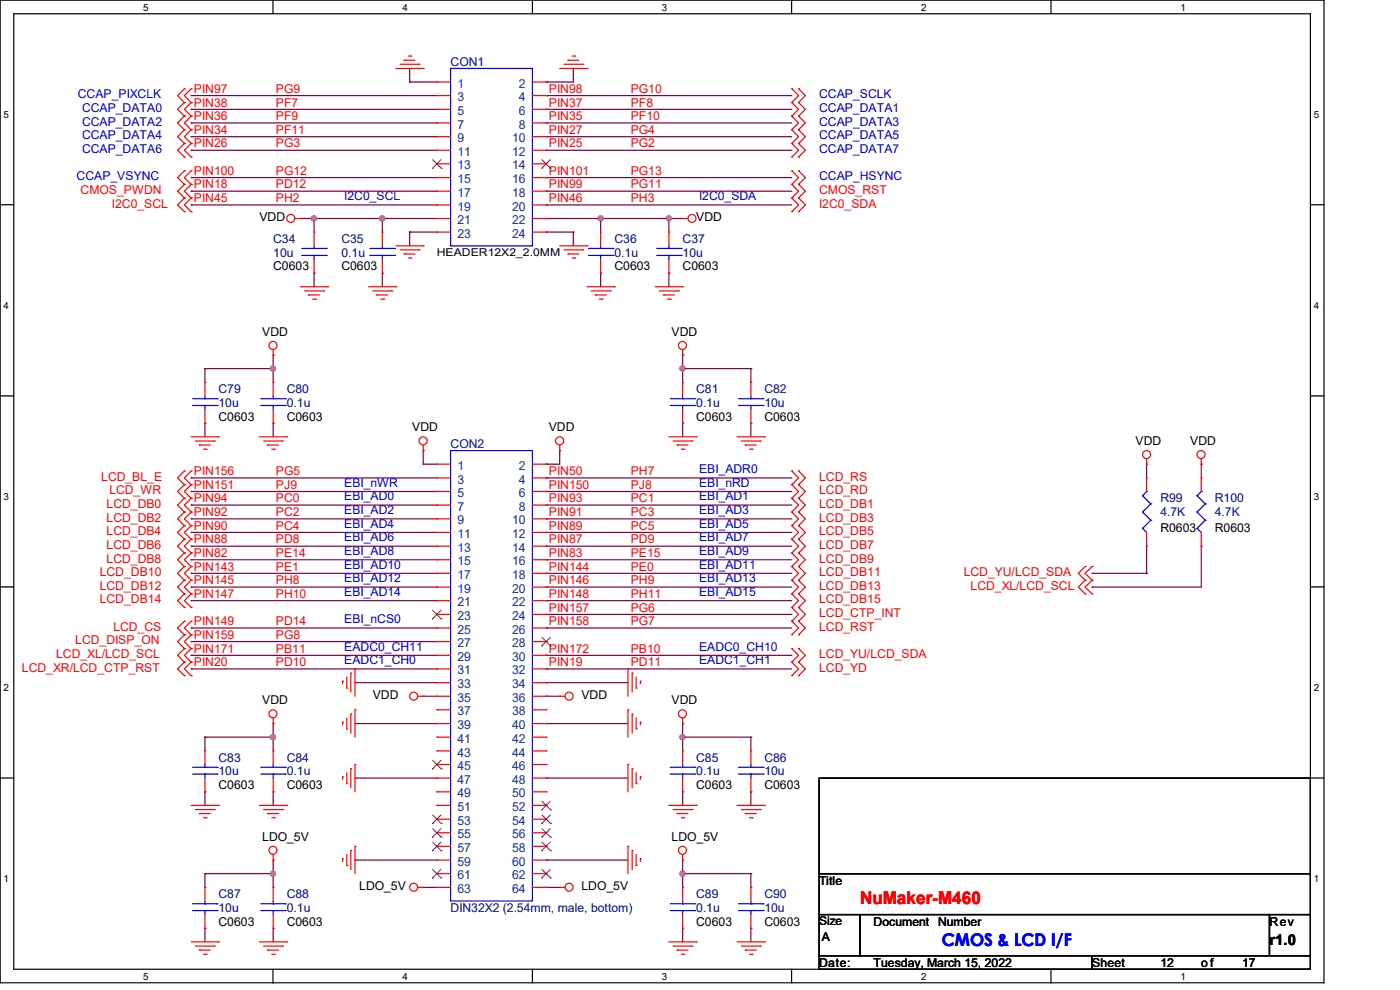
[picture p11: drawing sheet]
<svg xmlns="http://www.w3.org/2000/svg" width="297mm" height="210mm" viewBox="0 0 297 210" stroke-linecap="round" stroke-linejoin="round" font-family="sans-serif">
<defs><g id="words">
<text font-size="3.7" fill="#f00" x="182.5" y="191.7">NuMaker-M460</text>
<text font-size="3.7" fill="#00f" x="199.8" y="200.6">CMOS &amp; LCD I/F</text>
<text font-size="3.2" x="269.3" y="200.4">r1.0</text>
<g font-size="2.6" fill="#000080">
<text x="95.6" y="13.9">CON1</text>
<text x="58" y="51.6">C34</text>
<text x="72.4" y="51.6">C35</text>
<text x="130.3" y="51.6">C36</text>
<text x="144.8" y="51.6">C37</text>
<text x="58" y="54.5">10u</text>
<text x="72.4" y="54.5">0.1u</text>
<text x="130.3" y="54.5">0.1u</text>
<text x="144.8" y="54.5">10u</text>
<text x="46.4" y="83.4">C79</text>
<text x="60.8" y="83.4">C80</text>
<text x="147.7" y="83.4">C81</text>
<text x="162.2" y="83.4">C82</text>
<text x="46.4" y="86.3">10u</text>
<text x="60.8" y="86.3">0.1u</text>
<text x="147.7" y="86.3">0.1u</text>
<text x="162.2" y="86.3">10u</text>
<text x="95.6" y="95">CON2</text>
<text x="246.2" y="106.6">R99</text>
<text x="257.7" y="106.6">R100</text>
<text x="246.2" y="109.5">4.7K</text>
<text x="257.7" y="109.5">4.7K</text>
<text x="46.4" y="161.6">C83</text>
<text x="60.8" y="161.6">C84</text>
<text x="147.7" y="161.6">C85</text>
<text x="162.2" y="161.6">C86</text>
<text x="46.4" y="164.5">10u</text>
<text x="60.8" y="164.5">0.1u</text>
<text x="147.7" y="164.5">0.1u</text>
<text x="162.2" y="164.5">10u</text>
<text x="46.4" y="190.6">C87</text>
<text x="60.8" y="190.6">C88</text>
<text x="147.7" y="190.6">C89</text>
<text x="162.2" y="190.6">C90</text>
<text x="46.4" y="193.5">10u</text>
<text x="60.8" y="193.5">0.1u</text>
<text x="95.6" y="193.5">DIN32X2 (2.54mm, male, bottom)</text>
<text x="147.7" y="193.5">0.1u</text>
<text x="162.2" y="193.5">10u</text>
</g>
<g font-size="2.6" fill="#00f">
<text x="16.5" y="20.9">CCAP_PIXCLK</text>
<text x="17.4" y="23.8">CCAP_DATA0</text>
<text x="173.8" y="23.8">CCAP_DATA1</text>
<text x="173.8" y="20.9">CCAP_SCLK</text>
<text x="17.4" y="26.7">CCAP_DATA2</text>
<text x="17.4" y="29.6">CCAP_DATA4</text>
<text x="173.8" y="26.7">CCAP_DATA3</text>
<text x="173.8" y="29.6">CCAP_DATA5</text>
<text x="17.4" y="32.5">CCAP_DATA6</text>
<text x="173.8" y="32.5">CCAP_DATA7</text>
<text x="16.3" y="38.3">CCAP_VSYNC</text>
<text x="173.8" y="38.3">CCAP_HSYNC</text>
<text x="73" y="42.5">I2C0_SCL</text>
<text x="148.3" y="42.5">I2C0_SDA</text>
<text x="148.3" y="100.4">EBI_ADR0</text>
<text x="73" y="106.1">EBI_AD0</text>
<text x="73" y="103.3">EBI_nWR</text>
<text x="148.3" y="106.1">EBI_AD1</text>
<text x="148.3" y="103.3">EBI_nRD</text>
<text x="73" y="111.9">EBI_AD4</text>
<text x="73" y="109.1">EBI_AD2</text>
<text x="148.3" y="111.9">EBI_AD5</text>
<text x="148.3" y="109.1">EBI_AD3</text>
<text x="73" y="117.7">EBI_AD8</text>
<text x="73" y="114.9">EBI_AD6</text>
<text x="148.3" y="117.7">EBI_AD9</text>
<text x="148.3" y="114.9">EBI_AD7</text>
<text x="73" y="120.6">EBI_AD10</text>
<text x="73" y="123.5">EBI_AD12</text>
<text x="148.3" y="123.5">EBI_AD13</text>
<text x="148.3" y="120.6">EBI_AD11</text>
<text x="73" y="126.4">EBI_AD14</text>
<text x="148.3" y="126.4">EBI_AD15</text>
<text x="73" y="132.2">EBI_nCS0</text>
<text x="73" y="140.9">EADC1_CH0</text>
<text x="73" y="138">EADC0_CH11</text>
<text x="148.3" y="140.9">EADC1_CH1</text>
<text x="148.3" y="138">EADC0_CH10</text>
</g>
<g font-size="2.6" fill="#f00">
<text x="41.1" y="22.6">PIN38</text>
<text x="41.1" y="19.7">PIN97</text>
<text x="58.5" y="22.6">PF7</text>
<text x="58.5" y="19.7">PG9</text>
<text x="116.5" y="22.6">PIN37</text>
<text x="116.5" y="19.7">PIN98</text>
<text x="133.8" y="22.6">PF8</text>
<text x="133.8" y="19.7">PG10</text>
<text x="41.1" y="28.4">PIN34</text>
<text x="41.1" y="25.5">PIN36</text>
<text x="58.5" y="28.4">PF11</text>
<text x="58.5" y="25.5">PF9</text>
<text x="116.5" y="25.5">PIN35</text>
<text x="116.5" y="28.4">PIN27</text>
<text x="133.8" y="25.5">PF10</text>
<text x="133.8" y="28.4">PG4</text>
<text x="41.1" y="31.3">PIN26</text>
<text x="58.5" y="31.3">PG3</text>
<text x="116.5" y="31.3">PIN25</text>
<text x="133.8" y="31.3">PG2</text>
<text x="17.1" y="41.1">CMOS_PWDN</text>
<text x="41.1" y="37.1">PIN100</text>
<text x="41.1" y="40">PIN18</text>
<text x="58.5" y="37.1">PG12</text>
<text x="58.5" y="40">PD12</text>
<text x="116.5" y="37.1">PIN101</text>
<text x="116.5" y="40">PIN99</text>
<text x="133.8" y="37.1">PG13</text>
<text x="133.8" y="40">PG11</text>
<text x="173.8" y="41.1">CMOS_RST</text>
<text x="23.7" y="44.1">I2C0_SCL</text>
<text x="41.1" y="42.9">PIN45</text>
<text x="58.5" y="42.9">PH2</text>
<text x="116.5" y="42.9">PIN46</text>
<text x="133.8" y="42.9">PH3</text>
<text x="173.8" y="44.1">I2C0_SDA</text>
<text x="21.5" y="102">LCD_BL_E</text>
<text x="41.1" y="100.8">PIN156</text>
<text x="58.5" y="100.8">PG5</text>
<text x="116.5" y="100.8">PIN50</text>
<text x="133.8" y="100.8">PH7</text>
<text x="173.8" y="102">LCD_RS</text>
<text x="22.6" y="107.7">LCD_DB0</text>
<text x="23.2" y="104.9">LCD_WR</text>
<text x="41.1" y="106.6">PIN94</text>
<text x="41.1" y="103.7">PIN151</text>
<text x="58.5" y="106.6">PC0</text>
<text x="58.5" y="103.7">PJ9</text>
<text x="116.5" y="106.6">PIN93</text>
<text x="116.5" y="103.7">PIN150</text>
<text x="133.8" y="106.6">PC1</text>
<text x="133.8" y="103.7">PJ8</text>
<text x="173.8" y="107.7">LCD_DB1</text>
<text x="173.8" y="104.9">LCD_RD</text>
<text x="22.6" y="110.7">LCD_DB2</text>
<text x="22.6" y="113.5">LCD_DB4</text>
<text x="41.1" y="112.4">PIN90</text>
<text x="41.1" y="109.5">PIN92</text>
<text x="58.5" y="112.4">PC4</text>
<text x="58.5" y="109.5">PC2</text>
<text x="116.5" y="112.4">PIN89</text>
<text x="116.5" y="109.5">PIN91</text>
<text x="133.8" y="112.4">PC5</text>
<text x="133.8" y="109.5">PC3</text>
<text x="173.8" y="110.7">LCD_DB3</text>
<text x="173.8" y="113.5">LCD_DB5</text>
<text x="22.6" y="119.3">LCD_DB8</text>
<text x="22.6" y="116.5">LCD_DB6</text>
<text x="41.1" y="118.2">PIN82</text>
<text x="41.1" y="115.3">PIN88</text>
<text x="58.5" y="118.2">PE14</text>
<text x="58.5" y="115.3">PD8</text>
<text x="116.5" y="118.2">PIN83</text>
<text x="116.5" y="115.3">PIN87</text>
<text x="133.8" y="118.2">PE15</text>
<text x="133.8" y="115.3">PD9</text>
<text x="173.8" y="119.3">LCD_DB9</text>
<text x="173.8" y="116.5">LCD_DB7</text>
<text x="21.2" y="122.2">LCD_DB10</text>
<text x="21.2" y="125.1">LCD_DB12</text>
<text x="41.1" y="121">PIN143</text>
<text x="41.1" y="124">PIN145</text>
<text x="58.5" y="121">PE1</text>
<text x="58.5" y="124">PH8</text>
<text x="116.5" y="124">PIN146</text>
<text x="116.5" y="121">PIN144</text>
<text x="133.8" y="124">PH9</text>
<text x="133.8" y="121">PE0</text>
<text x="173.8" y="122.2">LCD_DB11</text>
<text x="173.8" y="125.1">LCD_DB13</text>
<text x="204.5" y="122.2">LCD_YU/LCD_SDA</text>
<text x="205.9" y="125.1">LCD_XL/LCD_SCL</text>
<text x="21.2" y="128">LCD_DB14</text>
<text x="41.1" y="126.8">PIN147</text>
<text x="58.5" y="126.8">PH10</text>
<text x="116.5" y="129.8">PIN157</text>
<text x="116.5" y="126.8">PIN148</text>
<text x="133.8" y="129.8">PG6</text>
<text x="133.8" y="126.8">PH11</text>
<text x="173.8" y="130.9">LCD_CTP_INT</text>
<text x="173.8" y="128">LCD_DB15</text>
<text x="16" y="136.7">LCD_DISP_ON</text>
<text x="24" y="133.8">LCD_CS</text>
<text x="41.1" y="135.5">PIN159</text>
<text x="41.1" y="132.6">PIN149</text>
<text x="58.5" y="135.5">PG8</text>
<text x="58.5" y="132.6">PD14</text>
<text x="116.5" y="132.6">PIN158</text>
<text x="133.8" y="132.6">PG7</text>
<text x="173.8" y="133.8">LCD_RST</text>
<text x="4.7" y="142.5">LCD_XR/LCD_CTP_RST</text>
<text x="11.9" y="139.6">LCD_XL/LCD_SCL</text>
<text x="41.1" y="141.3">PIN20</text>
<text x="41.1" y="138.4">PIN171</text>
<text x="58.5" y="141.3">PD10</text>
<text x="58.5" y="138.4">PB11</text>
<text x="116.5" y="141.3">PIN19</text>
<text x="116.5" y="138.4">PIN172</text>
<text x="133.8" y="141.3">PD11</text>
<text x="133.8" y="138.4">PB10</text>
<text x="173.8" y="142.5">LCD_YD</text>
<text x="173.8" y="139.6">LCD_YU/LCD_SDA</text>
</g>
<g font-size="2.6" fill="#004080">
<text x="97" y="18.6">1</text>
<text x="97" y="21.5">3</text>
<text x="110.1" y="18.6">2</text>
<text x="110.1" y="21.5">4</text>
<text x="97" y="24.4">5</text>
<text x="97" y="27.3">7</text>
<text x="110.1" y="24.4">6</text>
<text x="110.1" y="27.3">8</text>
<text x="97" y="30.2">9</text>
<text x="97" y="33.1">11</text>
<text x="97" y="35.9">13</text>
<text x="108.6" y="30.2">10</text>
<text x="108.6" y="33.1">12</text>
<text x="108.6" y="35.9">14</text>
<text x="97" y="38.9">15</text>
<text x="97" y="41.7">17</text>
<text x="108.6" y="38.9">16</text>
<text x="108.6" y="41.7">18</text>
<text x="97" y="44.7">19</text>
<text x="97" y="47.5">21</text>
<text x="108.6" y="44.7">20</text>
<text x="108.6" y="47.5">22</text>
<text x="97" y="50.4">23</text>
<text x="108.6" y="50.4">24</text>
<text x="97" y="99.7">1</text>
<text x="110.1" y="99.7">2</text>
<text x="97" y="102.6">3</text>
<text x="97" y="105.5">5</text>
<text x="110.1" y="102.6">4</text>
<text x="110.1" y="105.5">6</text>
<text x="97" y="108.3">7</text>
<text x="97" y="111.3">9</text>
<text x="108.6" y="111.3">10</text>
<text x="110.1" y="108.3">8</text>
<text x="97" y="114.1">11</text>
<text x="97" y="117">13</text>
<text x="97" y="119.9">15</text>
<text x="108.6" y="114.1">12</text>
<text x="108.6" y="117">14</text>
<text x="108.6" y="119.9">16</text>
<text x="97" y="122.8">17</text>
<text x="97" y="125.7">19</text>
<text x="108.6" y="122.8">18</text>
<text x="108.6" y="125.7">20</text>
<text x="97" y="128.6">21</text>
<text x="97" y="131.5">23</text>
<text x="108.6" y="128.6">22</text>
<text x="108.6" y="131.5">24</text>
<text x="97" y="134.4">25</text>
<text x="97" y="137.3">27</text>
<text x="108.6" y="134.4">26</text>
<text x="108.6" y="137.3">28</text>
<text x="97" y="140.2">29</text>
<text x="97" y="143.1">31</text>
<text x="108.6" y="140.2">30</text>
<text x="108.6" y="143.1">32</text>
<text x="97" y="146">33</text>
<text x="97" y="148.9">35</text>
<text x="108.6" y="146">34</text>
<text x="108.6" y="148.9">36</text>
<text x="97" y="151.8">37</text>
<text x="97" y="154.7">39</text>
<text x="108.6" y="151.8">38</text>
<text x="108.6" y="154.7">40</text>
<text x="97" y="157.6">41</text>
<text x="97" y="160.5">43</text>
<text x="108.6" y="157.6">42</text>
<text x="108.6" y="160.5">44</text>
<text x="97" y="163.4">45</text>
<text x="97" y="166.2">47</text>
<text x="108.6" y="163.4">46</text>
<text x="108.6" y="166.2">48</text>
<text x="97" y="169.2">49</text>
<text x="97" y="172">51</text>
<text x="108.6" y="169.2">50</text>
<text x="108.6" y="172">52</text>
<text x="97" y="175">53</text>
<text x="97" y="177.8">55</text>
<text x="108.6" y="175">54</text>
<text x="108.6" y="177.8">56</text>
<text x="97" y="180.7">57</text>
<text x="97" y="183.6">59</text>
<text x="108.6" y="180.7">58</text>
<text x="108.6" y="183.6">60</text>
<text x="97" y="186.5">61</text>
<text x="97" y="189.4">63</text>
<text x="108.6" y="186.5">62</text>
<text x="108.6" y="189.4">64</text>
</g>
<g font-size="2.6">
<text x="55" y="46.9">VDD</text>
<text x="147.7" y="46.9">VDD</text>
<text x="58" y="57.4">C0603</text>
<text x="72.4" y="57.4">C0603</text>
<text x="130.3" y="57.4">C0603</text>
<text x="144.8" y="57.4">C0603</text>
<text x="55.6" y="71.3">VDD</text>
<text x="142.5" y="71.3">VDD</text>
<text x="46.4" y="89.2">C0603</text>
<text x="60.8" y="89.2">C0603</text>
<text x="147.7" y="89.2">C0603</text>
<text x="162.2" y="89.2">C0603</text>
<text x="87.5" y="91.5">VDD</text>
<text x="116.4" y="91.5">VDD</text>
<text x="240.9" y="94.4">VDD</text>
<text x="252.5" y="94.4">VDD</text>
<text x="246.2" y="112.9">R0603</text>
<text x="257.7" y="112.9">R0603</text>
<text x="55.6" y="149.4">VDD</text>
<text x="79.1" y="148.3">VDD</text>
<text x="123.4" y="148.3">VDD</text>
<text x="142.5" y="149.4">VDD</text>
<text x="46.4" y="167.4">C0603</text>
<text x="60.8" y="167.4">C0603</text>
<text x="147.7" y="167.4">C0603</text>
<text x="162.2" y="167.4">C0603</text>
<text x="55.6" y="178.4">LDO_5V</text>
<text x="142.5" y="178.4">LDO_5V</text>
<text x="76.2" y="188.8">LDO_5V</text>
<text x="123.4" y="188.8">LDO_5V</text>
<text x="173.8" y="187.7">Title</text>
<text x="46.4" y="196.3">C0603</text>
<text x="60.8" y="196.3">C0603</text>
<text x="147.7" y="196.3">C0603</text>
<text x="162.2" y="196.3">C0603</text>
<text x="185.3" y="196.3">Document</text>
<text x="199" y="196.3">Number</text>
<text x="269.3" y="196.3">Rev</text>
<text x="174.3" y="199.6">A</text>
<text x="173.8" y="205.1">Date:</text>
<text x="185.3" y="205.1">Tuesday, March 15, 2022</text>
<text x="231.7" y="205.1">Sheet</text>
<text x="246.2" y="205.1">12</text>
<text x="254.8" y="205.1">of</text>
<text x="263.5" y="205.1">17</text>
</g>
<text font-size="2.5" x="173.8" y="196.3">Size</text>
<text font-size="2.3" x="92.7" y="54.2">HEADER12X2_2.0MM</text>
<g font-size="2.1">
<text x="30.4" y="2.2">5</text>
<text x="85.4" y="2.2">4</text>
<text x="140.4" y="2.2">3</text>
<text x="195.4" y="2.2">2</text>
<text x="250.4" y="2.2">1</text>
<text x=".8" y="25.1">5</text>
<text x="278.7" y="25.1">5</text>
<text x=".8" y="65.6">4</text>
<text x="278.7" y="65.6">4</text>
<text x=".8" y="106.1">3</text>
<text x="278.7" y="106.1">3</text>
<text x=".8" y="146.6">2</text>
<text x="278.7" y="146.6">2</text>
<text x=".8" y="187.2">1</text>
<text x="278.7" y="187.2">1</text>
<text x="30.4" y="207.8">5</text>
<text x="85.4" y="207.8">4</text>
<text x="140.4" y="207.8">3</text>
<text x="195.4" y="207.8">2</text>
<text x="250.4" y="207.8">1</text>
</g>
</g></defs>
<path d="M0 0h280.9v208.5h-280.9zM2.9 2.9h275.1v202.7h-275.1z" fill="none" stroke="#000" stroke-width=".25"/>
<g fill="#fff">
<path d="M30.4 .3h1.1v2.4h-1.1z"/>
<path d="M30.4 205.9h1.1v2.3h-1.1z"/>
</g>
<path d="M57.9 0v2.9M57.9 205.6v2.9" fill="none" stroke="#000" stroke-width=".25"/>
<g fill="#fff">
<path d="M85.4 .3h1.1v2.4h-1.1z"/>
<path d="M85.4 205.9h1.1v2.3h-1.1z"/>
</g>
<path d="M112.9 0v2.9M112.9 205.6v2.9" fill="none" stroke="#000" stroke-width=".25"/>
<g fill="#fff">
<path d="M140.4 .3h1.2v2.4h-1.2z"/>
<path d="M140.4 205.9h1.2v2.3h-1.2z"/>
</g>
<path d="M167.9 0v2.9M167.9 205.6v2.9" fill="none" stroke="#000" stroke-width=".25"/>
<g fill="#fff">
<path d="M195.4 .3h1.2v2.4h-1.2z"/>
<path d="M195.4 205.9h1.2v2.3h-1.2z"/>
</g>
<path d="M223 0v2.9M223 205.6v2.9" fill="none" stroke="#000" stroke-width=".25"/>
<g fill="#fff">
<path d="M250.4 .3h1.2v2.4h-1.2z"/>
<path d="M250.4 205.9h1.2v2.3h-1.2z"/>
<path d="M.8 23.2h1.1v2.3h-1.1z"/>
<path d="M278.7 23.2h1.2v2.3h-1.2z"/>
<path d="M.8 63.7h1.1v2.3h-1.1z"/>
<path d="M278.7 63.7h1.2v2.3h-1.2z"/>
</g>
<path d="M0 43.4h2.9M278 43.4h2.9" fill="none" stroke="#000" stroke-width=".25"/>
<g fill="#fff">
<path d="M.8 104.2h1.1v2.4h-1.1z"/>
<path d="M278.7 104.2h1.2v2.4h-1.2z"/>
</g>
<path d="M0 84h2.9M278 84h2.9" fill="none" stroke="#000" stroke-width=".25"/>
<g fill="#fff">
<path d="M.8 144.7h1.1v2.4h-1.1z"/>
<path d="M278.7 144.7h1.2v2.4h-1.2z"/>
</g>
<path d="M0 124.5h2.9M278 124.5h2.9" fill="none" stroke="#000" stroke-width=".25"/>
<g fill="#fff">
<path d="M.8 185.3h1.1v2.3h-1.1z"/>
<path d="M278.7 185.3h1.2v2.3h-1.2z"/>
</g>
<path d="M0 165.1h2.9M173.8 165.1h104.2v20.2h-104.2zM278 165.1h2.9M173.8 185.3h104.2v8.7h-104.2zM173.8 194h8.7v8.7h-8.7zM182.5 194h86.8v8.7h-86.8zM269.3 194h8.7v8.7h-8.7zM173.8 202.7h57.9v2.9h-57.9zM231.7 202.7h46.3v2.9h-46.3z" fill="none" stroke="#000" stroke-width=".25"/>
<g fill="none" stroke="#800040" stroke-width=".25">
<path d="M86.9 17.4h.1M86.9 14.5h.1M86.9 14.5v2.9M86.9 17.4h5.8M115.9 17.4h.1M121.6 14.5h.1M121.6 14.5v2.9h-5.7M40.6 23.2h.1M40.6 29h.1M40.6 26.1h.1M40.6 31.9h.1M40.6 20.3h.1"/>
<path d="M40.6 37.7h.1M40.6 23.2h52.1M40.6 29h52.1M40.6 26.1h52.1M40.6 31.9h52.1M40.6 20.3h52.1M40.6 37.7h52.1M115.9 23.2h.1M115.9 26.1h.1M115.9 31.9h.1M115.9 29h.1M115.9 20.3h.1"/>
<path d="M115.9 37.7h.1M115.9 23.2h52.1M115.9 29h52.1M115.9 26.1h52.1M115.9 31.9h52.1M115.9 20.3h52.1M115.9 37.7h52.1M40.6 43.5h.1M40.6 40.6h.1M40.6 43.5h52.1M40.6 40.6h52.1M63.7 46.4h.1"/>
<path d="M63.7 46.4h29M66.6 46.4h.1M66.6 58h.1M66.6 46.4v2.8M66.6 58v2.8M81.1 46.4h.1M81.1 58h.1M81.1 46.4v2.8M81.1 58v2.8M86.9 49.2h.1M86.9 49.2h5.8M86.9 49.2v3"/>
<path d="M115.9 49.2h.1M115.9 43.5h.1M115.9 40.6h.1M115.9 46.4h.1M115.9 49.2h5.7M115.9 43.5h52.1M115.9 40.6h52.1M115.9 46.4h28.9M121.6 49.2h.1M121.6 49.2v3M127.4 46.4h.1M127.4 58h.1"/>
<path d="M127.4 46.4v2.8M127.4 58v2.8M141.9 46.4h.1M141.9 58h.1M141.9 46.4v2.8M141.9 58v2.8M43.5 78.2h.1M43.5 78.2v2.9M43.5 78.2h14.5M58 75.3h.1M58 78.2h.1M58 75.3v5.8"/>
<path d="M144.8 75.3h.1M144.8 78.2h.1M144.8 75.3v5.8M144.8 78.2h14.5M159.3 78.2h.1M159.3 78.2v2.9M43.5 89.8h.1M43.5 89.8v2.9M58 89.8h.1M58 89.8v2.9M89.8 98.5h.1M89.8 95.6h.1"/>
<path d="M89.8 98.5h2.9M89.8 95.6v2.9M115.9 98.5h.1M118.7 95.6h.1M118.7 95.6v2.9h-2.8M144.8 89.8h.1M144.8 89.8v2.9M159.3 89.8h.1M159.3 89.8v2.9M243.2 98.5h.1M243.2 98.5v2.9M254.8 98.5h.1"/>
<path d="M254.8 98.5v2.9M40.6 101.4h.1M40.6 112.9h.1M40.6 110.1h.1M40.6 107.1h.1M40.6 118.7h.1M40.6 115.9h.1M40.6 104.3h.1M40.6 101.4h52.1M40.6 112.9h52.1M40.6 110.1h52.1M40.6 107.1h52.1"/>
<path d="M40.6 118.7h52.1M40.6 115.9h52.1M40.6 104.3h52.1M115.9 112.9h.1M115.9 110.1h.1M115.9 107.1h.1M115.9 118.7h.1M115.9 115.9h.1M115.9 104.3h.1M115.9 101.4h.1M115.9 101.4h52.1M115.9 112.9h52.1"/>
<path d="M115.9 110.1h52.1M115.9 107.1h52.1M115.9 118.7h52.1M115.9 115.9h52.1M115.9 104.3h52.1M243.2 115.9v5.7M254.8 115.9h.1M254.8 115.9v8.6h-23.1M40.6 139h.1M40.6 136.1h.1M40.6 121.6h.1M40.6 124.5h.1"/>
<path d="M40.6 127.4h.1M40.6 133.2h.1M40.6 139h52.1M40.6 133.2h52.1M40.6 136.1h52.1M40.6 121.6h52.1M40.6 124.5h52.1M40.6 127.4h52.1M115.9 139h.1M115.9 130.3h.1M115.9 133.2h.1M115.9 124.5h.1"/>
<path d="M115.9 121.6h.1M115.9 127.4h.1M115.9 139h52.1M115.9 130.3h52.1M115.9 133.2h52.1M115.9 121.6h52.1M115.9 124.5h52.1M115.9 127.4h52.1M231.7 121.6h.1M231.7 124.5h.1M231.7 121.6h11.5M243.2 121.6h.1"/>
<path d="M40.6 141.9h.1M40.6 141.9h52.1M43.5 156.4h.1M43.5 156.4v2.9M43.5 156.4h14.5M58 153.5h.1M58 156.4h.1M58 153.5v5.8M75.3 153.5h.1M75.3 144.8h.1M75.3 153.5h17.4M75.3 144.8h17.4"/>
<path d="M89.8 147.7h.1M89.8 147.7h2.9M115.9 141.9h.1M115.9 153.5h.1M115.9 144.8h.1M115.9 147.7h.1M115.9 141.9h52.1M115.9 147.7h2.8M115.9 153.5h17.3M115.9 144.8h17.3M144.8 153.5h.1M144.8 156.4h.1"/>
<path d="M144.8 153.5v5.8M144.8 156.4h14.5M159.3 156.4h.1M159.3 156.4v2.9M43.5 168h.1M43.5 168v2.9M58 168h.1M58 168v2.9M75.3 165.1h.1M75.3 165.1h17.4M115.9 165.1h.1M115.9 165.1h17.3"/>
<path d="M144.8 168h.1M144.8 168v2.9M159.3 168h.1M159.3 168v2.9M43.5 196.9h.1M43.5 185.3h.1M43.5 185.3v3M43.5 196.9v2.9M43.5 185.3h14.5M58 196.9h.1M58 182.5h.1M58 185.3h.1"/>
<path d="M58 182.5v5.8M58 196.9v2.9M75.3 182.5h.1M75.3 182.5h17.4M89.8 188.3h.1M89.8 188.3h2.9M115.9 188.3h.1M115.9 182.5h.1M115.9 188.3h2.8M115.9 182.5h17.3M144.8 196.9h.1M144.8 182.5h.1"/>
<path d="M144.8 185.3h.1M144.8 182.5v5.8M144.8 196.9v2.9M144.8 185.3h14.5M159.3 196.9h.1M159.3 185.3h.1M159.3 185.3v3M159.3 196.9v2.9"/>
</g>
<g fill="#f0f" stroke="#f0f" stroke-width=".25">
<circle cx="127.4" cy="46.3" r=".55"/>
<circle cx="81.1" cy="46.3" r=".55"/>
<circle cx="66.6" cy="46.3" r=".55"/>
<circle cx="141.9" cy="46.3" r=".55"/>
<circle cx="57.9" cy="78.2" r=".55"/>
<circle cx="144.8" cy="78.2" r=".55"/>
<circle cx="57.9" cy="156.4" r=".55"/>
<circle cx="144.8" cy="156.4" r=".55"/>
<circle cx="57.9" cy="185.3" r=".55"/>
<circle cx="144.8" cy="185.3" r=".55"/>
</g>
<g fill="none" stroke="#f00" stroke-width=".25">
<path d="M39.1 18.8h.1M39.1 18.8l-1.4 1.5 1.4 1.5M40.6 18.8h.1M40.6 18.8l-1.5 1.5 1.5 1.5M84 14.5h5.8M84.9 13.6h4M85.7 12.8h.1M85.7 12.8h2.4M86.6 11.9h.6M87.2 11.9h.1M88.9 13.6h.1M89.8 14.5h.1"/>
<path d="M92.7 17.4h.1M92.7 17.4h2.9M112.9 17.4h3M115.9 17.4h.1M118.7 14.5h5.8M119.6 13.6h4.1M120.5 12.8h.1M120.5 12.8h2.3M121.4 11.9h.5M121.9 11.9h.1M123.7 13.6h.1M124.5 14.5h.1"/>
<path d="M168 18.8h.1M168 18.8l1.4 1.5-1.4 1.5M169.4 18.8h.1M169.4 18.8l1.5 1.5-1.5 1.5M39.1 24.6h.1M39.1 21.8h.1M39.1 27.5h.1M39.1 30.4h.1M39.1 33.3h.1M39.1 39.1h.1M39.1 36.2h.1M39.1 21.8l-1.4 1.4 1.4 1.4"/>
<path d="M39.1 24.6l-1.4 1.5 1.4 1.4M39.1 27.5l-1.4 1.5 1.4 1.4M39.1 30.4l-1.4 1.5 1.4 1.4M39.1 36.2l-1.4 1.5 1.4 1.4M39.1 39.1l-1.4 1.5 1.4 1.4M40.6 24.6h.1M40.6 21.8h.1M40.6 27.5h.1M40.6 30.4h.1M40.6 33.3h.1M40.6 39.1h.1M40.6 36.2h.1"/>
<path d="M40.6 21.8l-1.5 1.4 1.5 1.4M40.6 24.6l-1.5 1.5 1.5 1.4M40.6 27.5l-1.5 1.5 1.5 1.4M40.6 30.4l-1.5 1.5 1.5 1.4M40.6 36.2l-1.5 1.5 1.5 1.4M40.6 39.1l-1.5 1.5 1.5 1.4M92.7 20.3h.1M92.7 23.2h.1M92.7 26.1h.1M92.7 29h.1M92.7 31.9h.1M92.7 34.8h.1"/>
<path d="M92.7 37.7h.1M92.7 20.3h2.9M92.7 23.2h2.9M92.7 26.1h2.9M92.7 29h2.9M92.7 31.9h2.9M92.7 34.8h2.9M92.7 37.7h2.9M112.9 20.3h3M112.9 23.2h3M112.9 26.1h3M112.9 29h3"/>
<path d="M112.9 31.9h3M112.9 34.8h3M112.9 37.7h3M115.9 20.3h.1M115.9 23.2h.1M115.9 26.1h.1M115.9 29h.1M115.9 31.9h.1M115.9 34.8h.1M115.9 37.7h.1M168 24.6h.1M168 21.8h.1"/>
<path d="M168 27.5h.1M168 30.4h.1M168 33.3h.1M168 39.1h.1M168 36.2h.1M168 21.8l1.4 1.4-1.4 1.4M168 24.6l1.4 1.5-1.4 1.4M168 27.5l1.4 1.5-1.4 1.4M168 30.4l1.4 1.5-1.4 1.4M168 36.2l1.4 1.5-1.4 1.4M168 39.1l1.4 1.5-1.4 1.4M169.4 24.6h.1"/>
<path d="M169.4 21.8h.1M169.4 27.5h.1M169.4 30.4h.1M169.4 33.3h.1M169.4 39.1h.1M169.4 36.2h.1M169.4 21.8l1.5 1.4-1.5 1.4M169.4 24.6l1.5 1.5-1.5 1.4M169.4 27.5l1.5 1.5-1.5 1.4M169.4 30.4l1.5 1.5-1.5 1.4M169.4 36.2l1.5 1.5-1.5 1.4M169.4 39.1l1.5 1.5-1.5 1.4"/>
<path d="M39.1 44.9h.1M39.1 42h.1M39.1 42l-1.4 1.5 1.4 1.4M40.6 44.9h.1M40.6 42h.1M40.6 42l-1.5 1.5 1.5 1.4M62.6 46.4h1.1M63.7 46.4h.1M66.6 49.2h.1M66.6 58h.1M66.6 49.2v3M66.6 55v3"/>
<path d="M81.1 49.2h.1M81.1 58h.1M81.1 49.2v3M81.1 55v3M84 52.2h5.8M84.9 53h4M85.7 53.9h.1M85.7 53.9h2.4M86.6 54.7h.6M87.2 54.7h.1M88.9 53h.1M89.8 52.2h.1"/>
<path d="M92.7 40.6h.1M92.7 43.5h.1M92.7 46.4h.1M92.7 49.2h.1M92.7 46.4h2.9M92.7 40.6h2.9M92.7 43.5h2.9M92.7 49.2h2.9M112.9 46.4h3M112.9 40.6h3M112.9 43.5h3M112.9 49.2h3"/>
<path d="M115.9 40.6h.1M115.9 43.5h.1M115.9 46.4h.1M115.9 49.2h.1M118.7 52.2h5.8M119.6 53h4.1M120.5 53.9h.1M120.5 53.9h2.3M121.4 54.7h.5M121.9 54.7h.1M123.7 53h.1M124.5 52.2h.1"/>
<path d="M127.4 49.2h.1M127.4 58h.1M127.4 49.2v3M127.4 55v3M141.9 49.2h.1M141.9 58h.1M141.9 49.2v3M141.9 55v3M144.8 46.4h.1M144.8 46.4h1.2M168 44.9h.1M168 42h.1"/>
<path d="M168 42l1.4 1.5-1.4 1.4M169.4 44.9h.1M169.4 42h.1M169.4 42l1.5 1.5-1.5 1.4M58 75.3h.1M58 74.2v1.1M63.7 60.8h5.8M64.6 61.7h4.1M65.4 62.6h.1M65.4 62.6h2.4M66.3 63.5h.6M66.9 63.5h.1"/>
<path d="M68.7 61.7h.1M69.5 60.8h.1M78.2 60.8h5.8M79.1 61.7h4M79.9 62.6h.1M79.9 62.6h2.4M80.8 63.5h.6M81.4 63.5h.1M83.1 61.7h.1M84 60.8h.1M124.5 60.8h5.8M125.4 61.7h4.1"/>
<path d="M126.3 62.6h.1M126.3 62.6h2.3M127.1 63.5h.6M127.7 63.5h.1M129.5 61.7h.1M130.3 60.8h.1M139 60.8h5.8M139.9 61.7h4M140.8 62.6h.1M140.8 62.6h2.3M141.6 63.5h.6M142.2 63.5h.1"/>
<path d="M143.9 61.7h.1M144.8 60.8h.1M144.8 75.3h.1M144.8 74.2v1.1M39.1 99.9h.1M39.1 99.9l-1.4 1.5 1.4 1.4M40.6 99.9h.1M40.6 92.7h5.8M40.6 99.9l-1.5 1.5 1.5 1.4M41.4 93.6h4.1M42.3 94.4h.1M42.3 94.4h2.3"/>
<path d="M43.2 95.3h.5M43.5 81.1h.1M43.5 89.8h.1M43.5 81.1v2.9M43.5 86.9v2.9M43.7 95.3h.1M45.5 93.6h.1M46.4 92.7h.1M55 92.7h5.8M55.9 93.6h4M56.8 94.4h.1M56.8 94.4h2.3"/>
<path d="M57.7 95.3h.5M58 81.1h.1M58 89.8h.1M58 81.1v2.9M58 86.9v2.9M58.2 95.3h.1M59.9 93.6h.1M60.8 92.7h.1M89.8 95.6h.1M89.8 94.4v1.2M92.7 98.5h.1M92.7 98.5h2.9"/>
<path d="M112.9 98.5h3M115.9 98.5h.1M118.7 95.6h.1M118.7 94.4v1.2M141.9 92.7h5.8M142.8 93.6h4M143.6 94.4h.1M143.6 94.4h2.4M144.5 95.3h.6M144.8 81.1h.1M144.8 89.8h.1M144.8 81.1v2.9"/>
<path d="M144.8 86.9v2.9M145.1 95.3h.1M146.8 93.6h.1M147.7 92.7h.1M156.4 92.7h5.8M157.3 93.6h4M158.1 94.4h.1M158.1 94.4h2.3M159 95.3h.6M159.3 81.1h.1M159.3 89.8h.1M159.3 81.1v2.9"/>
<path d="M159.3 86.9v2.9M159.6 95.3h.1M161.3 93.6h.1M162.2 92.7h.1M168 99.9h.1M168 99.9l1.4 1.5-1.4 1.4M169.4 99.9h.1M169.4 99.9l1.5 1.5-1.5 1.4M243.2 98.5h.1M243.2 97.3v1.2M254.8 98.5h.1M254.8 97.3v1.2"/>
<path d="M39.1 102.8h.1M39.1 108.6h.1M39.1 105.7h.1M39.1 111.5h.1M39.1 114.4h.1M39.1 117.3h.1M39.1 105.7l-1.4 1.4 1.4 1.5M39.1 108.6l-1.4 1.5 1.4 1.4M39.1 111.5l-1.4 1.4 1.4 1.5M39.1 117.3l-1.4 1.4 1.4 1.5M39.1 114.4l-1.4 1.5 1.4 1.4M39.1 102.8l-1.4 1.5 1.4 1.4"/>
<path d="M40.6 102.8h.1M40.6 108.6h.1M40.6 105.7h.1M40.6 111.5h.1M40.6 114.4h.1M40.6 117.3h.1M40.6 105.7l-1.5 1.4 1.5 1.5M40.6 108.6l-1.5 1.5 1.5 1.4M40.6 111.5l-1.5 1.4 1.5 1.5M40.6 117.3l-1.5 1.4 1.5 1.5M40.6 114.4l-1.5 1.5 1.5 1.4M40.6 102.8l-1.5 1.5 1.5 1.4"/>
<path d="M92.7 101.4h.1M92.7 104.3h.1M92.7 107.1h.1M92.7 110.1h.1M92.7 112.9h.1M92.7 115.9h.1M92.7 118.7h.1M92.7 101.4h2.9M92.7 104.3h2.9M92.7 107.1h2.9M92.7 110.1h2.9M92.7 112.9h2.9"/>
<path d="M92.7 115.9h2.9M92.7 118.7h2.9M112.9 101.4h3M112.9 104.3h3M112.9 107.1h3M112.9 110.1h3M112.9 112.9h3M112.9 115.9h3M112.9 118.7h3M115.9 101.4h.1M115.9 104.3h.1M115.9 107.1h.1"/>
<path d="M115.9 110.1h.1M115.9 112.9h.1M115.9 115.9h.1M115.9 118.7h.1M168 108.6h.1M168 105.7h.1M168 111.5h.1M168 114.4h.1M168 117.3h.1M168 102.8h.1M168 105.7l1.4 1.4-1.4 1.5M168 108.6l1.4 1.5-1.4 1.4"/>
<path d="M168 111.5l1.4 1.4-1.4 1.5M168 117.3l1.4 1.4-1.4 1.5M168 114.4l1.4 1.5-1.4 1.4M168 102.8l1.4 1.5-1.4 1.4M169.4 108.6h.1M169.4 105.7h.1M169.4 111.5h.1M169.4 114.4h.1M169.4 117.3h.1M169.4 102.8h.1M169.4 105.7l1.5 1.4-1.5 1.5M169.4 108.6l1.5 1.5-1.5 1.4"/>
<path d="M169.4 111.5l1.5 1.4-1.5 1.5M169.4 117.3l1.5 1.4-1.5 1.5M169.4 114.4l1.5 1.5-1.5 1.4M169.4 102.8l1.5 1.5-1.5 1.4M243.2 115.9h.1M243.2 101.4h.1M243.2 101.4v2.9M243.2 112.9v3M254.8 115.9h.1M254.8 101.4h.1M254.8 101.4v2.9M254.8 112.9v3"/>
<path d="M39.1 137.6h.1M39.1 134.7h.1M39.1 131.8h.1M39.1 120.2h.1M39.1 123.1h.1M39.1 126h.1M39.1 128.9h.1M39.1 137.6l-1.4 1.4 1.4 1.5M39.1 134.7l-1.4 1.4 1.4 1.5M39.1 131.8l-1.4 1.4 1.4 1.5M39.1 120.2l-1.4 1.4 1.4 1.5M39.1 123.1l-1.4 1.4 1.4 1.5"/>
<path d="M39.1 126l-1.4 1.4 1.4 1.5M40.6 137.6h.1M40.6 134.7h.1M40.6 131.8h.1M40.6 120.2h.1M40.6 123.1h.1M40.6 126h.1M40.6 128.9h.1M40.6 137.6l-1.5 1.4 1.5 1.5M40.6 134.7l-1.5 1.4 1.5 1.5M40.6 131.8l-1.5 1.4 1.5 1.5M40.6 120.2l-1.5 1.4 1.5 1.5"/>
<path d="M40.6 123.1l-1.5 1.4 1.5 1.5M40.6 126l-1.5 1.4 1.5 1.5M92.7 121.6h.1M92.7 124.5h.1M92.7 127.4h.1M92.7 130.3h.1M92.7 133.2h.1M92.7 136.1h.1M92.7 139h.1M92.7 121.6h2.9M92.7 124.5h2.9M92.7 127.4h2.9"/>
<path d="M92.7 130.3h2.9M92.7 133.2h2.9M92.7 136.1h2.9M92.7 139h2.9M112.9 121.6h3M112.9 124.5h3M112.9 127.4h3M112.9 130.3h3M112.9 133.2h3M112.9 136.1h3M112.9 139h3M115.9 121.6h.1"/>
<path d="M115.9 124.5h.1M115.9 127.4h.1M115.9 130.3h.1M115.9 133.2h.1M115.9 136.1h.1M115.9 139h.1M168 120.2h.1M168 137.6h.1M168 131.8h.1M168 128.9h.1M168 134.7h.1M168 123.1h.1"/>
<path d="M168 126h.1M168 137.6l1.4 1.4-1.4 1.5M168 128.9l1.4 1.4-1.4 1.5M168 131.8l1.4 1.4-1.4 1.5M168 120.2l1.4 1.4-1.4 1.5M168 123.1l1.4 1.4-1.4 1.5M168 126l1.4 1.4-1.4 1.5M169.4 120.2h.1M169.4 137.6h.1M169.4 131.8h.1M169.4 128.9h.1M169.4 134.7h.1"/>
<path d="M169.4 123.1h.1M169.4 126h.1M169.4 137.6l1.5 1.4-1.5 1.5M169.4 128.9l1.5 1.4-1.5 1.5M169.4 131.8l1.5 1.4-1.5 1.5M169.4 120.2l1.5 1.4-1.5 1.5M169.4 123.1l1.5 1.4-1.5 1.5M169.4 126l1.5 1.4-1.5 1.5M230.2 123.1h.1M230.2 120.2h.1M230.2 126h.1M230.2 120.2l-1.4 1.4 1.4 1.5"/>
<path d="M230.2 123.1l-1.4 1.4 1.4 1.5M231.7 123.1h.1M231.7 120.2h.1M231.7 126h.1M231.7 120.2l-1.5 1.4 1.5 1.5M231.7 123.1l-1.5 1.4 1.5 1.5M39.1 143.3h.1M39.1 140.5h.1M39.1 140.5l-1.4 1.4 1.4 1.4M40.6 143.3h.1M40.6 140.5h.1M40.6 140.5l-1.5 1.4 1.5 1.4"/>
<path d="M43.5 159.3h.1M43.5 159.3v2.9M58 153.5h.1M58 159.3h.1M58 152.3v1.2M58 159.3v2.9M72.7 144.5h.1M72.7 153.2h.1M72.7 144.5v.6M72.7 153.2v.6M73.6 146h.1M73.6 154.6h.1"/>
<path d="M73.6 143.6v2.4M73.6 152.3v2.3M74.4 142.8h.1M74.4 151.5h.1M74.4 142.8v4M74.4 151.5v4M75.3 141.9h.1M75.3 150.6h.1M75.3 141.9v5.8M75.3 150.6v5.8M88.6 147.7h1.2M89.8 147.7h.1"/>
<path d="M92.7 141.9h.1M92.7 144.8h.1M92.7 147.7h.1M92.7 150.6h.1M92.7 153.5h.1M92.7 156.4h.1M92.7 159.3h.1M92.7 147.7h2.9M92.7 141.9h2.9M92.7 144.8h2.9M92.7 150.6h2.9M92.7 153.5h2.9"/>
<path d="M92.7 156.4h2.9M92.7 159.3h2.9M112.9 147.7h3M112.9 141.9h3M112.9 144.8h3M112.9 150.6h3M112.9 153.5h3M112.9 156.4h3M112.9 159.3h3M115.9 141.9h.1M115.9 144.8h.1M115.9 147.7h.1"/>
<path d="M115.9 150.6h.1M115.9 153.5h.1M115.9 156.4h.1M115.9 159.3h.1M118.7 147.7h.1M118.7 147.7h1.2M133.2 141.9h.1M133.2 150.6h.1M133.2 141.9v5.8M133.2 150.6v5.8M134.1 142.8h.1M134.1 151.5h.1"/>
<path d="M134.1 142.8v4M134.1 151.5v4M135 146h.1M135 154.6h.1M135 143.6v2.4M135 152.3v2.3M135.8 144.5h.1M135.8 153.2h.1M135.8 144.5v.6M135.8 153.2v.6M144.8 153.5h.1M144.8 159.3h.1"/>
<path d="M144.8 152.3v1.2M144.8 159.3v2.9M159.3 159.3h.1M159.3 159.3v2.9M168 143.3h.1M168 140.5h.1M168 140.5l1.4 1.4-1.4 1.4M169.4 143.3h.1M169.4 140.5h.1M169.4 140.5l1.5 1.4-1.5 1.4M40.6 170.9h5.8M41.4 171.7h4.1"/>
<path d="M42.3 172.6h.1M42.3 172.6h2.3M43.2 173.5h.5M43.5 168h.1M43.5 165.1v2.9M43.7 173.5h.1M45.5 171.7h.1M46.4 170.9h.1M55 170.9h5.8M55.9 171.7h4M56.8 172.6h.1M56.8 172.6h2.3"/>
<path d="M57.7 173.5h.5M58 168h.1M58 165.1v2.9M58.2 173.5h.1M59.9 171.7h.1M60.8 170.9h.1M72.7 164.8h.1M72.7 164.8v.6M73.6 166.2h.1M73.6 163.9v2.3M74.4 163.1h.1M74.4 163.1v4"/>
<path d="M75.3 162.2h.1M75.3 179.5h.1M75.3 162.2v5.8M75.3 179.5v5.8M92.7 162.2h.1M92.7 165.1h.1M92.7 168h.1M92.7 170.9h.1M92.7 173.8h.1M92.7 176.7h.1M92.7 179.5h.1M92.7 170.9h2.9"/>
<path d="M92.7 162.2h2.9M92.7 165.1h2.9M92.7 168h2.9M92.7 173.8h2.9M92.7 176.7h2.9M92.7 179.5h2.9M112.9 170.9h3M112.9 162.2h3M112.9 165.1h3M112.9 168h3M112.9 173.8h3M112.9 176.7h3"/>
<path d="M112.9 179.5h3M115.9 162.2h.1M115.9 165.1h.1M115.9 168h.1M115.9 170.9h.1M115.9 173.8h.1M115.9 176.7h.1M115.9 179.5h.1M133.2 162.2h.1M133.2 179.5h.1M133.2 162.2v5.8M133.2 179.5v5.8"/>
<path d="M134.1 163.1h.1M134.1 163.1v4M135 166.2h.1M135 163.9v2.3M135.8 164.8h.1M135.8 164.8v.6M141.9 170.9h5.8M142.8 171.7h4M143.6 172.6h.1M143.6 172.6h2.4M144.5 173.5h.6M144.8 168h.1"/>
<path d="M144.8 165.1v2.9M145.1 173.5h.1M146.8 171.7h.1M147.7 170.9h.1M156.4 170.9h5.8M157.3 171.7h4M158.1 172.6h.1M158.1 172.6h2.3M159 173.5h.6M159.3 168h.1M159.3 165.1v2.9M159.6 173.5h.1"/>
<path d="M161.3 171.7h.1M162.2 170.9h.1M40.6 199.8h5.8M43.5 188.3h.1M43.5 196.9h.1M43.5 188.3v2.8M43.5 194v2.9M46.4 199.8h.1M55 199.8h5.8M58 182.5h.1M58 188.3h.1M58 196.9h.1"/>
<path d="M58 181.3v1.2M58 188.3v2.8M58 194v2.9M60.8 199.8h.1M72.7 182.2h.1M72.7 182.2v.6M73.6 183.6h.1M73.6 181.3v2.3M74.4 180.4h.1M74.4 180.4v4.1M88.6 188.3h1.2M89.8 188.3h.1"/>
<path d="M92.7 182.5h.1M92.7 185.3h.1M92.7 188.3h.1M92.7 188.3h2.9M92.7 182.5h2.9M92.7 185.3h2.9M112.9 188.3h3M112.9 182.5h3M112.9 185.3h3M115.9 182.5h.1M115.9 185.3h.1M115.9 188.3h.1"/>
<path d="M118.7 188.3h.1M118.7 188.3h1.2M134.1 180.4h.1M134.1 180.4v4.1M135 183.6h.1M135 181.3v2.3M135.8 182.2h.1M135.8 182.2v.6M141.9 199.8h5.8M144.8 182.5h.1M144.8 188.3h.1M144.8 196.9h.1"/>
<path d="M144.8 181.3v1.2M144.8 188.3v2.8M144.8 194v2.9M147.7 199.8h.1M156.4 199.8h5.8M159.3 188.3h.1M159.3 196.9h.1M159.3 188.3v2.8M159.3 194v2.9M162.2 199.8h.1M41.4 200.7h4.1M42.3 201.5h.1"/>
<path d="M42.3 201.5h2.3M43.2 202.4h.5M43.7 202.4h.1M45.5 200.7h.1M55.9 200.7h4M56.8 201.5h.1M56.8 201.5h2.3M57.7 202.4h.5M58.2 202.4h.1M59.9 200.7h.1M142.8 200.7h4M143.6 201.5h.1"/>
<path d="M143.6 201.5h2.4M144.5 202.4h.6M145.1 202.4h.1M146.8 200.7h.1M157.3 200.7h4M158.1 201.5h.1M158.1 201.5h2.3M159 202.4h.6M159.6 202.4h.1M161.3 200.7h.1"/>
<circle cx="61.7" cy="46.3" r=".85"/>
<circle cx="146.8" cy="46.3" r=".85"/>
<circle cx="57.9" cy="73.3" r=".85"/>
<circle cx="144.8" cy="73.3" r=".85"/>
<circle cx="89.8" cy="93.5" r=".86"/>
<circle cx="118.7" cy="93.5" r=".86"/>
<circle cx="243.2" cy="96.4" r=".85"/>
<circle cx="254.8" cy="96.4" r=".85"/>
<circle cx="57.9" cy="151.4" r=".85"/>
<circle cx="87.8" cy="147.7" r=".85"/>
<circle cx="120.7" cy="147.7" r=".85"/>
<circle cx="144.8" cy="151.4" r=".85"/>
<circle cx="57.9" cy="180.4" r=".85"/>
<circle cx="87.8" cy="188.2" r=".85"/>
<circle cx="120.7" cy="188.2" r=".85"/>
<circle cx="144.8" cy="180.4" r=".85"/>
</g>
<g fill="none" stroke="#00f" stroke-width=".25">
<path d="M95.6 14.5h17.3v37.7h-17.3zM64 54.2h5.2M64 52.7h5.2M66.6 52.7h.1M66.6 54.2h.1M66.6 52.2v.5M66.6 54.2v.8M69.2 54.2h.1M69.2 52.7h.1M78.5 54.2h5.2M78.5 52.7h5.2M81.1 52.7h.1"/>
<path d="M81.1 54.2h.1M81.1 52.2v.5M81.1 54.2v.8M83.7 54.2h.1M83.7 52.7h.1M124.8 54.2h5.2M124.8 52.7h5.2M127.4 52.7h.1M127.4 54.2h.1M127.4 52.2v.5M127.4 54.2v.8M130 54.2h.1"/>
<path d="M130 52.7h.1M139.3 54.2h5.2M139.3 52.7h5.2M141.9 52.7h.1M141.9 54.2h.1M141.9 52.2v.5M141.9 54.2v.8M144.5 54.2h.1M144.5 52.7h.1M40.9 86h5.2M40.9 84.6h5.2M43.5 84.6h.1"/>
<path d="M43.5 86h.1M43.5 84v.6M43.5 86v.9M46.1 86h.1M46.1 84.6h.1M55.3 86h5.2M55.3 84.6h5.2M58 84.6h.1M58 86h.1M58 84v.6M58 86v.9M60.5 86h.1"/>
<path d="M60.5 84.6h.1M95.6 95.6h17.3v95.5h-17.3zM142.2 86h5.2M142.2 84.6h5.2M144.8 84.6h.1M144.8 86h.1M144.8 84v.6M144.8 86v.9M147.4 86h.1M147.4 84.6h.1M156.7 86h5.2M156.7 84.6h5.2"/>
<path d="M159.3 84.6h.1M159.3 86h.1M159.3 84v.6M159.3 86v.9M161.9 86h.1M161.9 84.6h.1M242.4 112.1h.1M242.4 108.6h.1M242.4 105.2h.1M242.4 112.1l.8 .8M242.4 108.6l1.7 1.8M242.4 105.2l1.7 1.7"/>
<path d="M243.2 104.3h.1M243.2 104.3l-.8 .9M244.1 110.4h.1M244.1 106.9h.1M244.1 110.4l-1.7 1.7M244.1 106.9l-1.7 1.7M254 112.1h.1M254 108.6h.1M254 105.2h.1M254 112.1l.8 .8M254 108.6l1.7 1.8M254 105.2l1.7 1.7"/>
<path d="M254.8 104.3h.1M254.8 104.3l-.8 .9M255.7 110.4h.1M255.7 106.9h.1M255.7 110.4l-1.7 1.7M255.7 106.9l-1.7 1.7M40.9 164.2h5.2M40.9 162.8h5.2M43.5 162.8h.1M43.5 164.2h.1M43.5 162.2v.6M43.5 164.2v.9"/>
<path d="M46.1 164.2h.1M46.1 162.8h.1M55.3 164.2h5.2M55.3 162.8h5.2M58 162.8h.1M58 164.2h.1M58 162.2v.6M58 164.2v.9M60.5 164.2h.1M60.5 162.8h.1M142.2 164.2h5.2M142.2 162.8h5.2"/>
<path d="M144.8 162.8h.1M144.8 164.2h.1M144.8 162.2v.6M144.8 164.2v.9M147.4 164.2h.1M147.4 162.8h.1M156.7 164.2h5.2M156.7 162.8h5.2M159.3 162.8h.1M159.3 164.2h.1M159.3 162.2v.6M159.3 164.2v.9"/>
<path d="M161.9 164.2h.1M161.9 162.8h.1M40.9 193.2h5.2M40.9 191.7h5.2M43.5 191.7h.1M43.5 193.2h.1M43.5 191.1v.6M43.5 193.2v.8M46.1 193.2h.1M46.1 191.7h.1M55.3 193.2h5.2M55.3 191.7h5.2"/>
<path d="M58 191.7h.1M58 193.2h.1M58 191.1v.6M58 193.2v.8M60.5 193.2h.1M60.5 191.7h.1M142.2 193.2h5.2M142.2 191.7h5.2M144.8 191.7h.1M144.8 193.2h.1M144.8 191.1v.6M144.8 193.2v.8"/>
<path d="M147.4 193.2h.1M147.4 191.7h.1M156.7 193.2h5.2M156.7 191.7h5.2M159.3 191.7h.1M159.3 193.2h.1M159.3 191.1v.6M159.3 193.2v.8M161.9 193.2h.1M161.9 191.7h.1"/>
</g>
<g fill="none" stroke="#804000" stroke-width=".21">
<path d="M91.7 35.7h.1M91.8 33.9l1.8 1.8M93.6 33.9l-1.9 1.8M93.6 35.7h.1M114.9 35.7h.1M115 33.9l1.8 1.8M116.8 33.9l-1.9 1.8M116.8 35.7h.1M91.7 131.3h.1M91.8 129.5l1.8 1.8M93.6 129.5l-1.9 1.8M93.6 131.3h.1"/>
<path d="M114.9 137h.1M115 135.2l1.8 1.8M116.8 135.2l-1.9 1.8M116.8 137h.1M91.7 163.1h.1M91.7 174.7h.1M91.7 177.6h.1M91.8 161.3l1.8 1.8M91.8 172.9l1.8 1.8M91.8 175.8l1.8 1.8M91.8 178.6l1.8 1.9M93.6 161.3l-1.9 1.8"/>
<path d="M93.6 172.9l-1.9 1.8M93.6 175.8l-1.9 1.8M93.6 178.6l-1.9 1.9M93.6 163.1h.1M93.6 174.7h.1M93.6 177.6h.1M114.9 171.8h.1M114.9 174.7h.1M114.9 177.6h.1M115 170l1.8 1.8M115 172.9l1.8 1.8M115 175.8l1.8 1.8"/>
<path d="M115 178.6l1.8 1.9M116.8 170l-1.9 1.8M116.8 172.9l-1.9 1.8M116.8 175.8l-1.9 1.8M116.8 178.6l-1.9 1.9M116.8 171.8h.1M116.8 174.7h.1M116.8 177.6h.1M91.7 180.5h.1M91.7 186.3h.1M91.8 184.4l1.8 1.9M93.6 184.4l-1.9 1.9"/>
<path d="M93.6 180.5h.1M93.6 186.3h.1M114.9 180.5h.1M114.9 186.3h.1M115 184.4l1.8 1.9M116.8 184.4l-1.9 1.9M116.8 180.5h.1M116.8 186.3h.1"/>
</g>
<use href="#words"/>
</svg>
